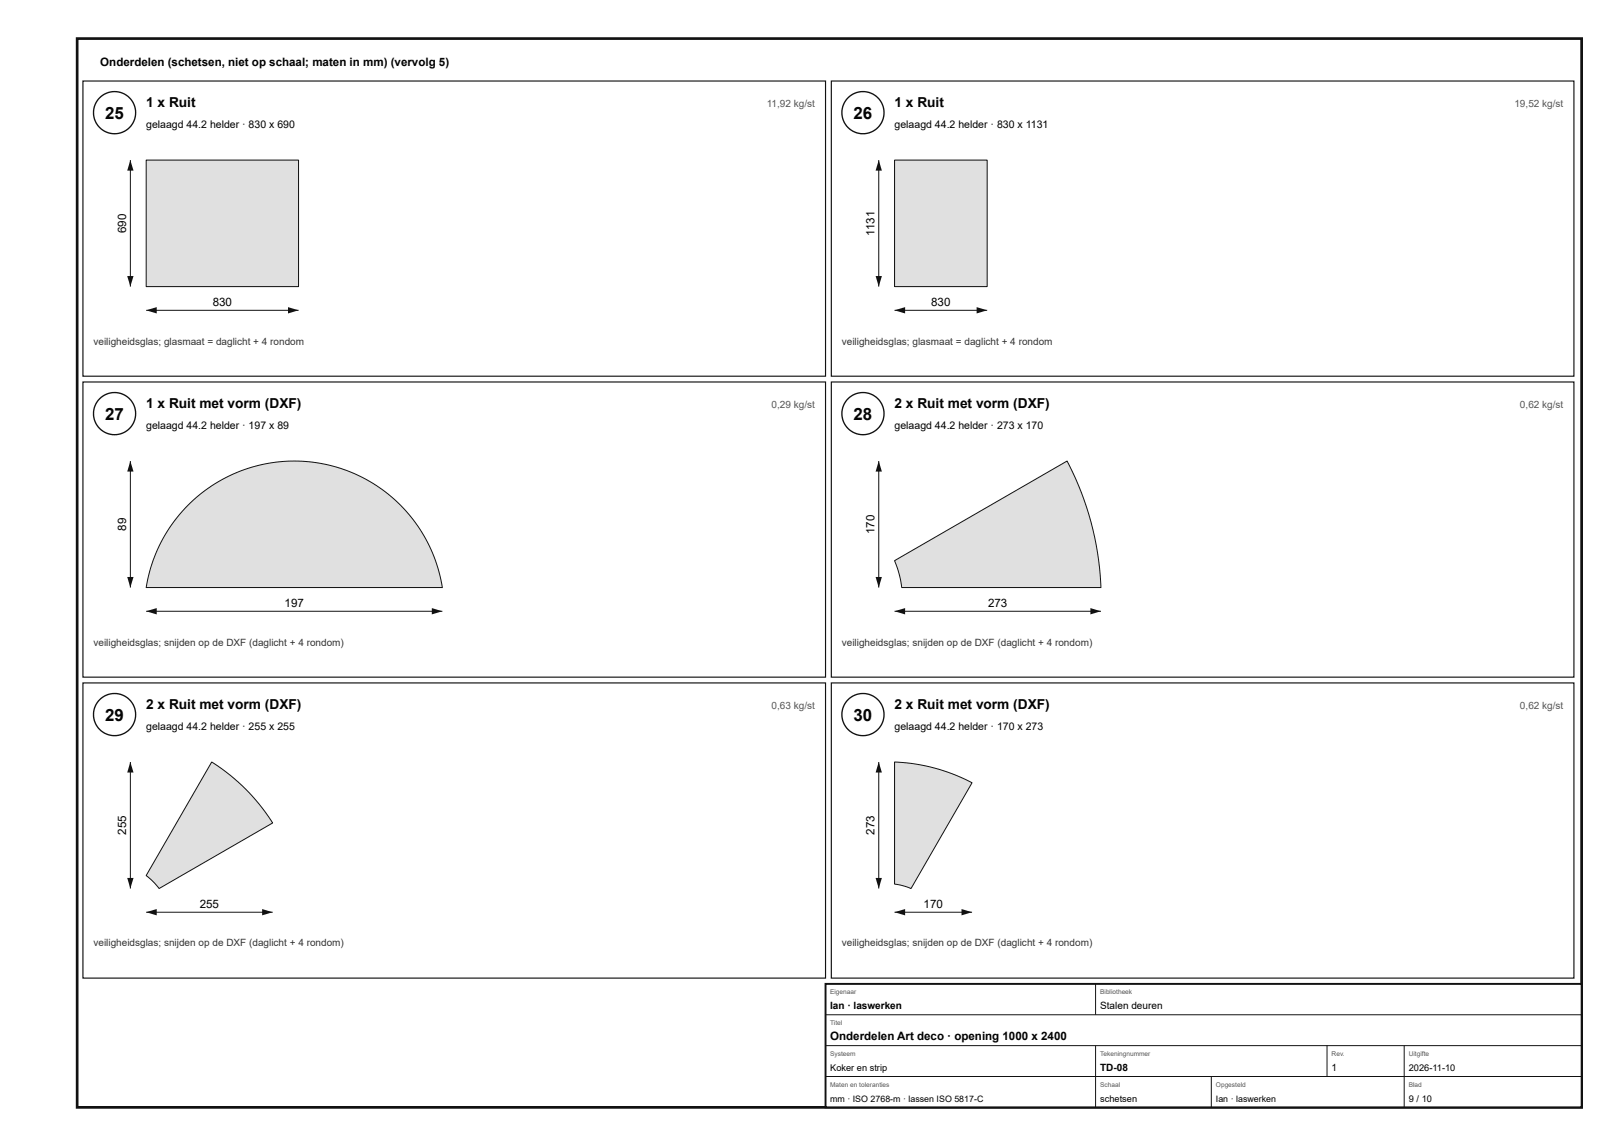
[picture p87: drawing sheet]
<svg xmlns="http://www.w3.org/2000/svg" width="420mm" height="297mm" viewBox="0 0 420 297" stroke-linecap="round" stroke-linejoin="round" font-family="sans-serif">
<defs><g id="words">
<g font-size="4.4">
<text x="27.3" y="30.8">25</text>
<text x="221.3" y="30.8">26</text>
<text x="27.3" y="108.8">27</text>
<text x="221.3" y="108.8">28</text>
<text x="27.3" y="186.8">29</text>
<text x="221.3" y="186.8">30</text>
</g>
<g font-size="3.6">
<text x="37.9" y="27.8">1 x Ruit</text>
<text x="231.9" y="27.8">1 x Ruit</text>
<text x="37.9" y="105.8">1 x Ruit met vorm (DXF)</text>
<text x="231.9" y="105.8">2 x Ruit met vorm (DXF)</text>
<text x="37.9" y="183.8">2 x Ruit met vorm (DXF)</text>
<text x="231.9" y="183.8">2 x Ruit met vorm (DXF)</text>
</g>
<g font-size="3">
<text x="26" y="17">Onderdelen (schetsen, niet op schaal; maten in mm) (vervolg 5)</text>
<text x="32.7" y="60.4" transform="rotate(-90 32.7 60.4)">690</text>
<text x="226.7" y="61.1" transform="rotate(-90 226.7 61.1)">1131</text>
<text x="55.1" y="79.3">830</text>
<text x="241.4" y="79.3">830</text>
<text x="32.7" y="137.6" transform="rotate(-90 32.7 137.6)">89</text>
<text x="226.7" y="138.4" transform="rotate(-90 226.7 138.4)">170</text>
<text x="73.8" y="157.3">197</text>
<text x="256.1" y="157.3">273</text>
<text x="32.7" y="216.4" transform="rotate(-90 32.7 216.4)">255</text>
<text x="226.7" y="216.4" transform="rotate(-90 226.7 216.4)">273</text>
<text x="51.8" y="235.3">255</text>
<text x="239.4" y="235.3">170</text>
<text x="215.2" y="269.6">Onderdelen Art deco · opening 1000 x 2400</text>
</g>
<g font-size="2.7">
<text x="37.9" y="33.3">gelaagd 44.2 helder · 830 x 690</text>
<text x="231.9" y="33.3">gelaagd 44.2 helder · 830 x 1131</text>
<text x="37.9" y="111.3">gelaagd 44.2 helder · 197 x 89</text>
<text x="231.9" y="111.3">gelaagd 44.2 helder · 273 x 170</text>
<text x="37.9" y="189.3">gelaagd 44.2 helder · 255 x 255</text>
<text x="231.9" y="189.3">gelaagd 44.2 helder · 170 x 273</text>
</g>
<g font-size="2.6" fill="#555">
<text x="198.8" y="27.8">11,92 kg/st</text>
<text x="392.6" y="27.8">19,52 kg/st</text>
<text x="200" y="105.8">0,29 kg/st</text>
<text x="394" y="105.8">0,62 kg/st</text>
<text x="200" y="183.8">0,63 kg/st</text>
<text x="394" y="183.8">0,62 kg/st</text>
</g>
<g font-size="2.6" fill="#333">
<text x="24.2" y="89.3">veiligheidsglas; glasmaat = daglicht + 4 rondom</text>
<text x="218.2" y="89.3">veiligheidsglas; glasmaat = daglicht + 4 rondom</text>
<text x="24.2" y="167.3">veiligheidsglas; snijden op de DXF (daglicht + 4 rondom)</text>
<text x="218.2" y="167.3">veiligheidsglas; snijden op de DXF (daglicht + 4 rondom)</text>
<text x="24.2" y="245.3">veiligheidsglas; snijden op de DXF (daglicht + 4 rondom)</text>
<text x="218.2" y="245.3">veiligheidsglas; snijden op de DXF (daglicht + 4 rondom)</text>
</g>
<g font-size="2.6">
<text x="215.2" y="261.6">Ian · laswerken</text>
<text x="285.2" y="261.6">Stalen deuren</text>
<text x="285.2" y="277.6">TD-08</text>
<text x="345.2" y="277.6">1</text>
</g>
<g font-size="2.4">
<text x="215.2" y="277.6">Koker en strip</text>
<text x="365.2" y="277.6">2026-11-10</text>
<text x="285.2" y="285.6">schetsen</text>
<text x="365.2" y="285.6">9 / 10</text>
</g>
<g font-size="2.3">
<text x="215.2" y="285.6">mm · ISO 2768-m · lassen ISO 5817-C</text>
<text x="315.2" y="285.6">Ian · laswerken</text>
</g>
<g font-size="1.7" fill="#555">
<text x="215.2" y="257.6">Eigenaar</text>
<text x="285.2" y="257.6">Bibliotheek</text>
<text x="215.2" y="265.6">Titel</text>
<text x="215.2" y="273.6">Systeem</text>
<text x="285.2" y="273.6">Tekeningnummer</text>
<text x="345.2" y="273.6">Rev.</text>
<text x="365.2" y="273.6">Uitgifte</text>
<text x="215.2" y="281.6">Maten en toleranties</text>
<text x="285.2" y="281.6">Schaal</text>
<text x="315.2" y="281.6">Opgesteld</text>
<text x="365.2" y="281.6">Blad</text>
</g>
</g></defs>
<path d="M20 10h390v277h-390z" fill="none" stroke="#111" stroke-width=".7" stroke-linecap="butt"/>
<path d="M21.5 21h192.5v76.5h-192.5z" fill="none" stroke="#111" stroke-width=".3"/>
<circle cx="29.7" cy="29.2" r="5.5" fill="#fff"/>
<circle cx="29.7" cy="29.2" r="5.5" fill="none" stroke="#111" stroke-width=".35"/>
<path d="M37.9 41.5h39.5v32.8h-39.5z" fill="#d6e4e9"/>
<path d="M37.9 41.5h39.5v32.8h-39.5zM37.9 80.4h39.5" fill="none" stroke="#111" stroke-width=".26"/>
<g fill="#111">
<path d="M37.9 80.4l2.7-.8v1.6z"/>
<path d="M74.7 79.6l2.7 .8-2.7 .8z"/>
</g>
<path d="M33.8 41.5v32.8" fill="none" stroke="#111" stroke-width=".26"/>
<g fill="#111">
<path d="M33.8 41.5l.8 2.7h-1.6z"/>
<path d="M33 71.5h1.6l-.8 2.8z"/>
</g>
<path d="M215.5 21h192.5v76.5h-192.5z" fill="none" stroke="#111" stroke-width=".3"/>
<circle cx="223.7" cy="29.2" r="5.5" fill="#fff"/>
<circle cx="223.7" cy="29.2" r="5.5" fill="none" stroke="#111" stroke-width=".35"/>
<path d="M231.9 41.5h24v32.8h-24z" fill="#d6e4e9"/>
<path d="M231.9 41.5h24v32.8h-24zM231.9 80.4h24" fill="none" stroke="#111" stroke-width=".26"/>
<g fill="#111">
<path d="M231.9 80.4l2.7-.8v1.6z"/>
<path d="M253.2 79.6l2.7 .8-2.7 .8z"/>
</g>
<path d="M227.8 41.5v32.8" fill="none" stroke="#111" stroke-width=".26"/>
<g fill="#111">
<path d="M227.8 41.5l.8 2.7h-1.6z"/>
<path d="M227 71.5h1.6l-.8 2.8z"/>
</g>
<path d="M21.5 99h192.5v76.5h-192.5z" fill="none" stroke="#111" stroke-width=".3"/>
<circle cx="29.7" cy="107.2" r="5.5" fill="#fff"/>
<circle cx="29.7" cy="107.2" r="5.5" fill="none" stroke="#111" stroke-width=".35"/>
<path d="M48.8 130.9a38.9 38.9 0 0 1 65.9 21.4h-76.8a38.9 38.9 0 0 1 10.9-21.4z" fill="#d6e4e9"/>
<path d="M48.8 130.9a38.9 38.9 0 0 1 65.9 21.4h-76.8a38.9 38.9 0 0 1 10.9-21.4zM37.9 158.4h76.8" fill="none" stroke="#111" stroke-width=".26"/>
<g fill="#111">
<path d="M37.9 158.4l2.7-.8v1.6z"/>
<path d="M111.9 157.6l2.8 .8-2.8 .8z"/>
</g>
<path d="M33.8 119.5v32.8" fill="none" stroke="#111" stroke-width=".26"/>
<g fill="#111">
<path d="M33.8 119.5l.8 2.7h-1.6z"/>
<path d="M33 149.5h1.6l-.8 2.8z"/>
</g>
<path d="M215.5 99h192.5v76.5h-192.5z" fill="none" stroke="#111" stroke-width=".3"/>
<circle cx="223.7" cy="107.2" r="5.5" fill="#fff"/>
<circle cx="223.7" cy="107.2" r="5.5" fill="none" stroke="#111" stroke-width=".35"/>
<path d="M231.9 145.3l44.7-25.8a76.5 76.5 0 0 1 8.8 32.8h-51.7l-.6-3.6z" fill="#d6e4e9"/>
<path d="M231.9 145.3l44.7-25.8a76.5 76.5 0 0 1 8.8 32.8h-51.7l-.6-3.6zM231.9 158.4h53.5" fill="none" stroke="#111" stroke-width=".26"/>
<g fill="#111">
<path d="M231.9 158.4l2.7-.8v1.6z"/>
<path d="M282.7 157.6l2.7 .8-2.7 .8z"/>
</g>
<path d="M227.8 119.5v32.8" fill="none" stroke="#111" stroke-width=".26"/>
<g fill="#111">
<path d="M227.8 119.5l.8 2.7h-1.6z"/>
<path d="M227 149.5h1.6l-.8 2.8z"/>
</g>
<path d="M21.5 177h192.5v76.5h-192.5z" fill="none" stroke="#111" stroke-width=".3"/>
<circle cx="29.7" cy="185.2" r="5.5" fill="#fff"/>
<circle cx="29.7" cy="185.2" r="5.5" fill="none" stroke="#111" stroke-width=".35"/>
<path d="M54.9 197.5a50.5 50.5 0 0 1 15.8 15.8l-29.5 17-1.5-1.8-1.8-1.6z" fill="#d6e4e9"/>
<path d="M54.9 197.5a50.5 50.5 0 0 1 15.8 15.8l-29.5 17-1.5-1.8-1.8-1.6zM37.9 236.4h32.8" fill="none" stroke="#111" stroke-width=".26"/>
<g fill="#111">
<path d="M37.9 236.4l2.7-.8v1.6z"/>
<path d="M67.9 235.6l2.8 .8-2.8 .8z"/>
</g>
<path d="M33.8 197.5v32.8" fill="none" stroke="#111" stroke-width=".26"/>
<g fill="#111">
<path d="M33.8 197.5l.8 2.7h-1.6z"/>
<path d="M33 227.5h1.6l-.8 2.8z"/>
</g>
<path d="M215.5 177h192.5v76.5h-192.5z" fill="none" stroke="#111" stroke-width=".3"/>
<circle cx="223.7" cy="185.2" r="5.5" fill="#fff"/>
<circle cx="223.7" cy="185.2" r="5.5" fill="none" stroke="#111" stroke-width=".35"/>
<path d="M231.9 197.5a47.2 47.2 0 0 1 20.1 5.4l-15.8 27.4-2.5-.8-1.8-.4z" fill="#d6e4e9"/>
<path d="M231.9 197.5a47.2 47.2 0 0 1 20.1 5.4l-15.8 27.4-2.5-.8-1.8-.4zM231.9 236.4h20.1" fill="none" stroke="#111" stroke-width=".26"/>
<g fill="#111">
<path d="M231.9 236.4l2.7-.8v1.6z"/>
<path d="M249.2 235.6l2.8 .8-2.8 .8z"/>
</g>
<path d="M227.8 197.5v32.8" fill="none" stroke="#111" stroke-width=".26"/>
<g fill="#111">
<path d="M227.8 197.5l.8 2.7h-1.6z"/>
<path d="M227 227.5h1.6l-.8 2.8z"/>
</g>
<path d="M214 255h196v32h-196z" fill="#fff"/>
<path d="M214 255h196v32h-196z" fill="none" stroke="#111" stroke-width=".5"/>
<path d="M284 255v8M214 263h196M214 271h196M214 279h196M284 271v16M314 279v8M344 271v8M364 271v16" fill="none" stroke="#111" stroke-width=".26"/>
<use href="#words"/>
</svg>
